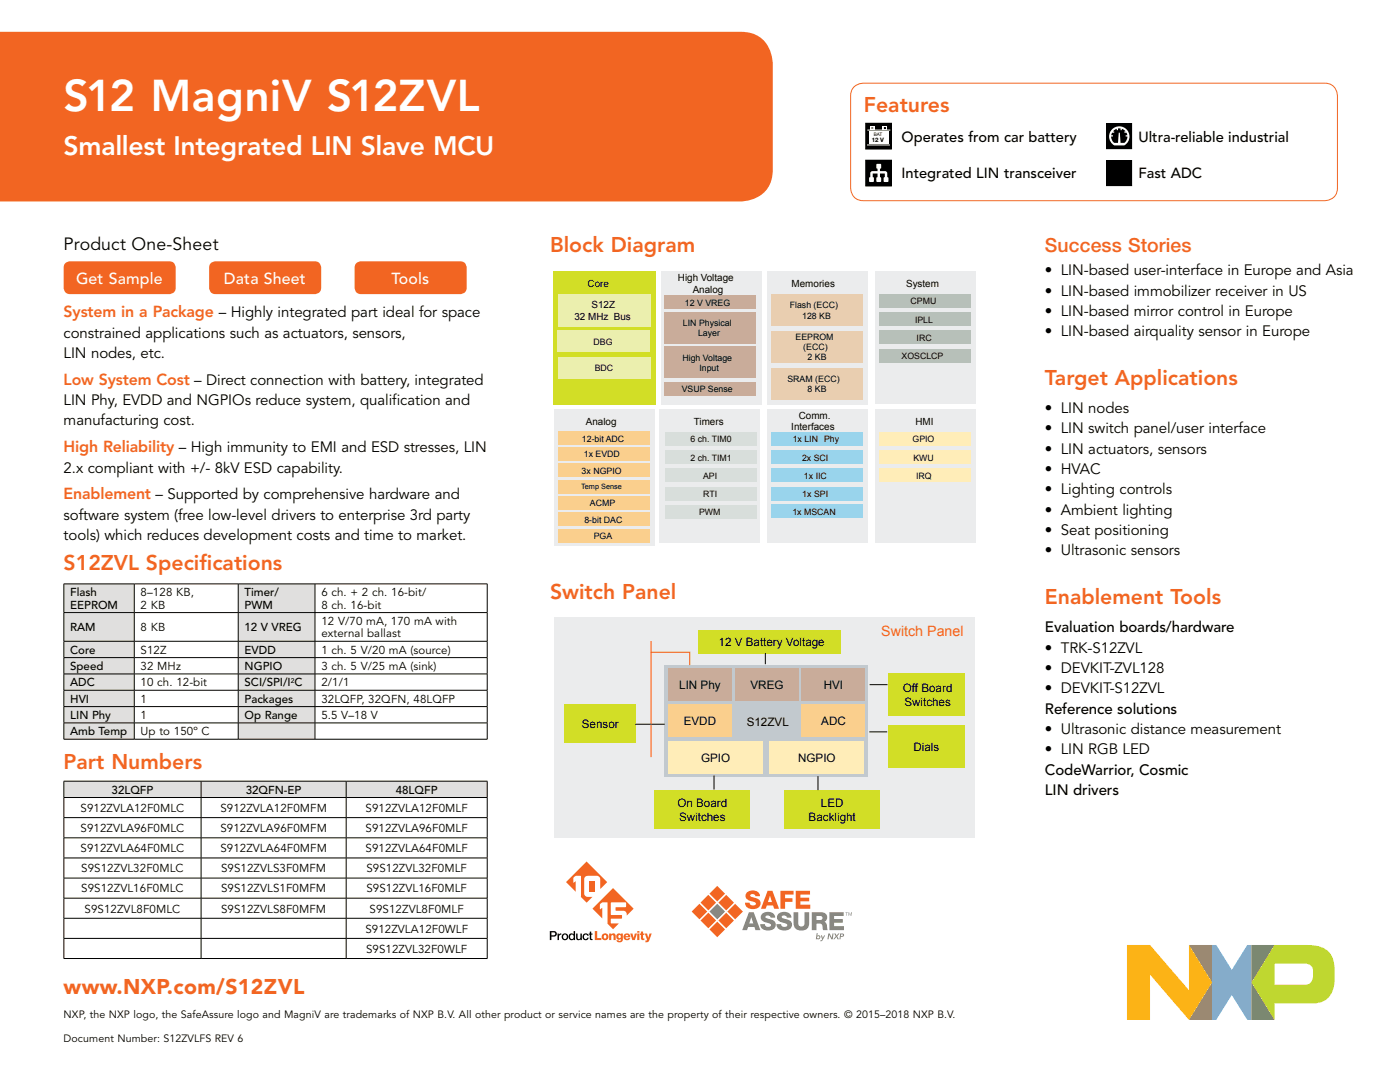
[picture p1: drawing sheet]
<svg xmlns="http://www.w3.org/2000/svg" width="279mm" height="216mm" viewBox="0 0 279 216" stroke-linecap="round" stroke-linejoin="round" font-family="sans-serif">
<defs><g id="words">
<text font-size="8.8" fill="#fff" x="12.7" y="22.1">S12 MagniV S12ZVL</text>
<text font-size="5.3" fill="#fff" x="12.7" y="31">Smallest Integrated LIN Slave MCU</text>
<g font-size="4.2" fill="#f26522">
<text x="172.4" y="22.3">Features</text>
<text x="109.8" y="50.3">Block Diagram</text>
<text x="208.5" y="76.8">Target Applications</text>
<text x="12.7" y="113.7">S12ZVL Specifications</text>
<text x="109.8" y="119.6">Switch Panel</text>
<text x="208.5" y="120.5">Enablement Tools</text>
<text x="12.7" y="153.4">Part Numbers</text>
<text x="12.7" y="198.4">www.NXP.com/S12ZVL</text>
</g>
<text font-size="3.9" fill="#f26522" x="208.5" y="50.3">Success Stories</text>
<text font-size="3.5" x="12.7" y="49.9">Product One-Sheet</text>
<g font-size="3.2" fill="#fff">
<text x="15.2" y="56.6">Get Sample</text>
<text x="44.7" y="56.6">Data Sheet</text>
<text x="78.1" y="56.6">Tools</text>
</g>
<g font-size="3.2" fill="#f26522">
<text x="12.7" y="63.3">System in a Package – Highly integrated part ideal for space</text>
<text x="12.7" y="76.8">Low System Cost – Direct connection with battery, integrated</text>
<text x="12.7" y="90.2">High Reliability – High immunity to EMI and ESD stresses, LIN</text>
<text x="12.7" y="99.6">Enablement – Supported by comprehensive hardware and</text>
</g>
<g font-size="3">
<text x="208.5" y="54.9">• LIN-based user-interface in Europe and Asia</text>
<text x="208.5" y="59">• LIN-based immobilizer receiver in US</text>
<text x="208.5" y="63">• LIN-based mirror control in Europe</text>
<text x="12.7" y="67.4">constrained applications such as actuators, sensors,</text>
<text x="12.7" y="71.5">LIN nodes, etc.</text>
<text x="208.5" y="67.1">• LIN-based airquality sensor in Europe</text>
<text x="12.7" y="80.8">LIN Phy, EVDD and NGPIOs reduce system, qualification and</text>
<text x="208.5" y="82.4">• LIN nodes</text>
<text x="12.7" y="84.9">manufacturing cost.</text>
<text x="208.5" y="86.5">• LIN switch panel/user interface</text>
<text x="12.7" y="94.3">2.x compliant with +/- 8kV ESD capability.</text>
<text x="208.5" y="90.5">• LIN actuators, sensors</text>
<text x="208.5" y="94.6">• HVAC</text>
<text x="208.5" y="98.7">• Lighting controls</text>
<text x="12.7" y="103.7">software system (free low-level drivers to enterprise 3rd party</text>
<text x="12.7" y="107.7">tools) which reduces development costs and time to market.</text>
<text x="208.5" y="102.7">• Ambient lighting</text>
<text x="208.5" y="106.8">• Seat positioning</text>
<text x="208.5" y="110.8">• Ultrasonic sensors</text>
<text x="208.5" y="126.2">Evaluation boards/hardware</text>
<text x="208.5" y="130.2">• TRK-S12ZVL</text>
<text x="208.5" y="134.3">• DEVKIT-ZVL128</text>
<text x="208.5" y="138.3">• DEVKIT-S12ZVL</text>
<text x="208.5" y="142.4">Reference solutions</text>
<text x="208.5" y="146.5">• Ultrasonic distance measurement</text>
<text x="208.5" y="150.5">• LIN RGB LED</text>
<text x="208.5" y="154.6">CodeWarrior, Cosmic</text>
<text x="208.5" y="158.6">LIN drivers</text>
</g>
<g font-size="2.9">
<text x="179.9" y="28.3">Operates from car battery</text>
<text x="227.2" y="28.3">Ultra-reliable industrial</text>
<text x="179.9" y="35.4">Integrated LIN transceiver</text>
<text x="227.2" y="35.4">Fast ADC</text>
</g>
<text font-size="2.8" fill="#e45225" x="175.9" y="126.9">Switch Panel</text>
<text font-size="2.5" x="102.7" y="48.4">BLOCK DIAGRAM TITLE CAPS AT 20PT.</text>
<g font-size="2.3">
<text x="14" y="119">Flash</text>
<text x="28.1" y="119">8–128 KB,</text>
<text x="48.8" y="119">Timer/</text>
<text x="64.1" y="119">6 ch. + 2 ch. 16-bit/</text>
<text x="14" y="121.5">EEPROM</text>
<text x="14" y="126">RAM</text>
<text x="28.1" y="121.5">2 KB</text>
<text x="28.1" y="126">8 KB</text>
<text x="48.8" y="121.5">PWM</text>
<text x="48.8" y="126">12 V VREG</text>
<text x="64.1" y="121.5">8 ch. 16-bit</text>
<text x="64.1" y="124.7">12 V/70 mA, 170 mA with</text>
<text x="14" y="130.5">Core</text>
<text x="28.1" y="130.5">S12Z</text>
<text x="48.8" y="130.5">EVDD</text>
<text x="64.1" y="127.2">external ballast</text>
<text x="64.1" y="130.5">1 ch. 5 V/20 mA (source)</text>
<text x="143.4" y="129">12 V Battery Voltage</text>
<text x="14" y="133.7">Speed</text>
<text x="14" y="137">ADC</text>
<text x="28.1" y="133.7">32 MHz</text>
<text x="28.1" y="137">10 ch. 12-bit</text>
<text x="48.8" y="133.7">NGPIO</text>
<text x="48.8" y="137">SCI/SPI/I C</text>
<text x="64.1" y="133.7">3 ch. 5 V/25 mA (sink)</text>
<text x="64.1" y="137">2/1/1</text>
<text x="14" y="140.2">HVI</text>
<text x="14" y="143.5">LIN Phy</text>
<text x="28.1" y="140.2">1</text>
<text x="28.1" y="143.5">1</text>
<text x="48.8" y="140.2">Packages</text>
<text x="48.8" y="143.5">Op Range</text>
<text x="64.1" y="140.2">32LQFP, 32QFN, 48LQFP</text>
<text x="64.1" y="143.5">5.5 V–18 V</text>
<text x="180.2" y="138.2">Off Board</text>
<text x="180.5" y="140.9">Switches</text>
<text x="14" y="146.7">Amb Temp</text>
<text x="28.1" y="146.7">Up to 150º C</text>
<text x="116.1" y="145.3">Sensor</text>
<text x="182.3" y="149.8">Dials</text>
<text x="22.3" y="158.4">32LQFP</text>
<text x="49.1" y="158.4">32QFN-EP</text>
<text x="79" y="158.4">48LQFP</text>
<text x="135.2" y="161">On Board</text>
<text x="163.8" y="161.1">LED</text>
<text x="16.1" y="162">S912ZVLA12F0MLC</text>
<text x="16.1" y="166">S912ZVLA96F0MLC</text>
<text x="44" y="162">S912ZVLA12F0MFM</text>
<text x="44" y="166">S912ZVLA96F0MFM</text>
<text x="73" y="162">S912ZVLA12F0MLF</text>
<text x="73" y="166">S912ZVLA96F0MLF</text>
<text x="135.5" y="163.7">Switches</text>
<text x="161.4" y="163.9">Backlight</text>
<text x="16.1" y="170.1">S912ZVLA64F0MLC</text>
<text x="44" y="170.1">S912ZVLA64F0MFM</text>
<text x="73" y="170.1">S912ZVLA64F0MLF</text>
<text x="16.2" y="174.1">S9S12ZVL32F0MLC</text>
<text x="16.2" y="178.1">S9S12ZVL16F0MLC</text>
<text x="44.1" y="174.1">S9S12ZVLS3F0MFM</text>
<text x="44.1" y="178.1">S9S12ZVLS1F0MFM</text>
<text x="73.1" y="174.1">S9S12ZVL32F0MLF</text>
<text x="73.1" y="178.1">S9S12ZVL16F0MLF</text>
<text x="16.9" y="182.1">S9S12ZVL8F0MLC</text>
<text x="44.1" y="182.1">S9S12ZVLS8F0MFM</text>
<text x="73.8" y="182.1">S9S12ZVL8F0MLF</text>
<text x="72.9" y="186.1">S912ZVLA12F0WLF</text>
<text x="73.1" y="190.1">S9S12ZVL32F0WLF</text>
</g>
<g font-size="2.3" fill="#010101">
<text x="135.6" y="137.6">LIN Phy</text>
<text x="149.8" y="137.6">VREG</text>
<text x="164.4" y="137.5">HVI</text>
<text x="136.5" y="144.7">EVDD</text>
<text x="149" y="144.8">S12ZVL</text>
<text x="163.9" y="144.7">ADC</text>
<text x="139.9" y="152">GPIO</text>
<text x="159.3" y="152">NGPIO</text>
</g>
<g font-size="2.1">
<text x="12.7" y="203.1">NXP, the NXP logo, the SafeAssure logo and MagniV are trademarks of NXP B.V. All other product or service names are the property of their respective owners. © 2015–2018 NXP B.V.</text>
<text x="12.7" y="207.9">Document Number: S12ZVLFS REV 6</text>
</g>
<g font-size="2" fill="#010101">
<text x="117.3" y="57.2">Core</text>
<text x="135.3" y="56.1">High Voltage</text>
<text x="138.2" y="58.4">Analog</text>
<text x="158" y="57.2">Memories</text>
<text x="180.8" y="57.2">System</text>
<text x="114.6" y="63.9">32 MHz Bus</text>
<text x="118" y="61.5">S12Z</text>
<text x="159.4" y="83.5">Comm.</text>
<text x="116.9" y="84.7">Analog</text>
<text x="138.4" y="84.7">Timers</text>
<text x="157.9" y="85.9">Interfaces</text>
<text x="182.7" y="84.7">HMI</text>
</g>
<g font-size="1.8" fill="#010101">
<text x="136.3" y="65.1">LIN Physical</text>
<text x="136.7" y="61">12 V VREG</text>
<text x="157.6" y="61.5">Flash (ECC)</text>
<text x="160.1" y="63.6">128 KB</text>
<text x="181.7" y="60.7">CPMU</text>
<text x="182.6" y="64.4">IPLL</text>
<text x="118.5" y="68.8">DBG</text>
<text x="136.2" y="72">High Voltage</text>
<text x="139.3" y="67.1">Layer</text>
<text x="158.8" y="67.8">EEPROM</text>
<text x="160.3" y="69.9">(ECC)</text>
<text x="161.2" y="71.9">2 KB</text>
<text x="179.9" y="71.6">XOSCLCP</text>
<text x="182.9" y="68">IRC</text>
<text x="118.7" y="74.1">BDC</text>
<text x="139.6" y="74">Input</text>
<text x="157.2" y="76.2">SRAM (ECC)</text>
<text x="136" y="78.3">VSUP Sense</text>
<text x="161.2" y="78.3">8 KB</text>
<text x="116.1" y="88.1">12-bit ADC</text>
<text x="137.8" y="88.3">6 ch. TIM0</text>
<text x="158.2" y="88.3">1x LIN Phy</text>
<text x="182.1" y="88.3">GPIO</text>
<text x="116.1" y="94.5">3x NGPIO</text>
<text x="116.5" y="91.3">1x EVDD</text>
<text x="137.8" y="91.9">2 ch. TIM1</text>
<text x="140.3" y="95.6">API</text>
<text x="160.1" y="91.9">2x SCI</text>
<text x="160.4" y="95.6">1x IIC</text>
<text x="182.3" y="91.9">KWU</text>
<text x="182.8" y="95.6">IRQ</text>
<text x="117.7" y="101">ACMP</text>
<text x="140.3" y="99.2">RTI</text>
<text x="160.1" y="99.2">1x SPI</text>
<text x="116.6" y="104.3">8-bit DAC</text>
<text x="118.5" y="107.6">PGA</text>
<text x="139.5" y="102.9">PWM</text>
<text x="158.1" y="102.7">1x MSCAN</text>
</g>
<text font-size="1.5" fill="#010101" x="116" y="97.7">Temp Sense</text>
<text font-size="1.3" x="58" y="136.2">2</text>
<text font-size="1.2" x="174" y="28.4">12 V</text>
<text font-size=".9" x="174.4" y="27.1">BAT</text>
</g></defs>
<path d="M241.9 188.6h.8l3.1 4.9 3.1-4.9h.9v14.9h-.9l-3.1-5-3.1 5h-.8z" fill="#6dacde"/>
<path d="M237.3 188.6h4.6v14.9h-4.6l4.6-7.5z" fill="#938647"/>
<path d="M249.8 188.6h4.6l-4.6 7.4 4.6 7.5h-4.6z" fill="#6d9a45"/>
<path d="M254.4 188.6l-4.6 7.4 4.6 7.5v-3.3h7.7a4 4 0 0 0 4.2-4v-.8a9.5 9.5 0 0 0-.6-4.8 5 5 0 0 0-4.8-2zM254.4 192.3h5.8a1.52 1.52 0 0 1 1.9 1.6 2.27 2.27 0 0 1-1 2.5l-6.7 .1z" fill="#bfd730"/>
<path d="M224.9 188.6h4.6l7.8 9v-9l4.6 7.4-4.6 7.5-7.8-9v9h-4.6z" fill="#fcb316"/>
<path d="M-.1 6.4h148a6.2 6.2 0 0 1 6.3 6.3v21.2a6.2 6.2 0 0 1-6.3 6.3h-148z" fill="#f26522"/>
<g fill="#000">
<path d="M111.3 186.3h.2v.2l.2-.2h.3v.2l-.4 .2v.9h-.3zM115 186.3h.3v1l.2 .1 .3-.2v-.9h.3v1.3h-.3v-.2l-.1 .1a.49 .49 0 0 1-.7-.1zM116.4 186.4a.63 .63 0 0 1 1.1 .3l-.8-.2a.57 .57 0 0 0 0 .8l.3 .1 .2-.3h.3a.66 .66 0 0 1-1 .4 .66 .66 0 0 1-.1-1.1zM117.7 185.9h.3v.4h.2v.2h-.2v.8l.2 .1v.2l-.5-.2v-.9h-.2v-.2h.2z"/>
<path d="M109.7 185.8h.8a.56 .56 0 0 1 .6 .5 .56 .56 0 0 1-.6 .6h-.5v.7h-.3zM110 186v.6l.8-.1-.1-.4z"/>
<path d="M112.1 186.9a.68 .68 0 0 1 1.3 0 .68 .68 0 0 1-1.3 0zM112.5 186.5a.41 .41 0 0 0-.1 .7 .41 .41 0 0 0 .7-.1 .43 .43 0 0 0-.1-.5 .43 .43 0 0 0-.5-.1z"/>
<path d="M113.7 186.4l.3-.2 .5 .2v-.6h.3v1.8h-.3v-.2a.62 .62 0 0 1-.9 .1 .62 .62 0 0 1-.1-.9zM113.7 187a.45 .45 0 0 0 .9 0 .45 .45 0 0 0-.9 0z"/>
</g>
<g fill="#f26522">
<path d="M118.7 185.8h.5v1.4h.8v.4h-1.3z"/>
<path d="M121.6 186.3h.4v.2l.2-.2h.5l.1 .2 .1 1.1h-.5v-.8l-.2-.2-.2 .1v.9h-.4z"/>
<path d="M125.8 186.3h.4l.3 .8 .2-.8h.4l-.4 1.3h-.5z"/>
<path d="M127.9 185.9h.4v.4h.3v.3h-.3v.5l.3 .2v.3h-.5l-.2-.2v-.8h-.2v-.3h.2z"/>
<path d="M128.7 186.3h.4l.3 .8 .2-.8h.5l-.6 1.4a.6 .6 0 0 1-.7 .3v-.3l.3-.2z"/>
<path d="M118.2 181.3l4.1-4.1 4.2 4.1-1.4 1.4a.85 .85 0 0 0-1.2-1h-1v-.6l2-.1v-.9h-3v2.5h2.1l.1 .1v.6l-2.2 .1 .1 .9h1.5l-1.2 1.1-1.1-1.1v-4.2h-1l-.5 .4v.9l.5-.2v2.1z"/>
<path d="M113 176l4.1-4.1 4.1 4.1-1.4 1.4v-1.9a.71 .71 0 0 0-.7-.7h-.6a2.24 2.24 0 0 0-1.7 .2l-.2 .5v2.8a.7 .7 0 0 0 .7 .7h.9l-1.1 1.1-1.2-1.2v-4.1h-1l-.5 .4v.9l.5-.2v2z"/>
<path d="M117.6 175.8h1.2v2.1h-1.2z"/>
<path d="M120.1 186.9a.69 .69 0 0 1 1.3 0 .69 .69 0 0 1-1.3 0zM120.4 187a.35 .35 0 0 0 .7 0 .35 .35 0 0 0-.7 0z"/>
<path d="M123.1 186.4l.4-.2 .4 .2v-.1h.4v1.3a.69 .69 0 0 1-.6 .4 .69 .69 0 0 1-.7-.4l.8 .1 .1-.4a.6 .6 0 0 1-.9 0 .6 .6 0 0 1 .1-.9zM123.4 186.9a.29 .29 0 0 0 .5 0 .29 .29 0 0 0-.5 0z"/>
<path d="M124.6 186.4a.69 .69 0 0 1 .8-.1 .69 .69 0 0 1 .4 .7h-1a.29 .29 0 0 0 .3 .3 .29 .29 0 0 0 .3-.1h.4a.7 .7 0 0 1-1.1 .3 .7 .7 0 0 1-.1-1.1zM124.9 186.7l-.1 .1h.6l-.1-.2z"/>
<path d="M127.2 185.8h.4v.3h-.4zM127.2 186.3h.4v1.3h-.4z"/>
</g>
<path d="M170.3 17.5a2.78 2.78 0 0 1 2-.9h92.1a2.45 2.45 0 0 1 2.5 2.5v18.4a2.45 2.45 0 0 1-2.5 2.5h-92.1a2.45 2.45 0 0 1-2.5-2.5v-18.4l.1-.9z" fill="none" stroke="#f26522" stroke-width=".2"/>
<path d="M172.8 24.6h5.1v5.1h-5.1z" fill="#000"/>
<path d="M172.8 24.6h5.1v5.1h-5.1z" fill="none" stroke="#000" stroke-width=".2"/>
<path d="M173.3 26.2h4v2.5h-4z" fill="#fff"/>
<path d="M173 28.9h4.6M173.1 26h4.6" fill="none" stroke="#fff" stroke-width=".2"/>
<g fill="#fff">
<path d="M173.7 25.2h.8v.8h-.8z"/>
<path d="M176.2 25.2h.8v.8h-.8z"/>
</g>
<path d="M172.8 32h5.1v5.1h-5.1zM173.9 25.5h.4M176.4 25.6h.4M176.6 25.3v.5" fill="none" stroke="#000" stroke-width=".2"/>
<path d="M172.8 32h5.1v5.1h-5.1z" fill="#000"/>
<path d="M174.9 32.7h.9l.1 .8-.3 .2v.4h1l.4 .3 .1 1 .2 .1v.8h-.8l-.2-.2v-.6l.3-.1v-.8h-1v.8l.3 .1v.6l-.2 .2h-.6l-.2-.2v-.6l.2-.1v-.8h-.9v.8l.2 .1v.6l-.2 .2h-.7l-.1-.8 .3-.1v-1l.4-.3h1v-.4l-.2-.2z" fill="#fff"/>
<path d="M220.8 24.6h5.1v5.1h-5.1zM220.7 24.6h5.2v5.1v-5.1h-5.1v5.1l5.1 .1h-5.2z" fill="#000"/>
<path d="M221.9 25.8a2.03 2.03 0 0 1 3.1 .2 2.03 2.03 0 0 1-.6 3h-2a2.03 2.03 0 0 1-.5-3.2zM222.2 26.1l-.1 .1h.3v.3h-.5l-.1 .5h.3v.2h-.4l.2 .7 .3 .5 .2 .1h.7l.2-2h.2l.1 2h.8l.1-.1 .4-.5 .1-.7h-.4v-.2h.4l-.2-.5h-.4v-.3h.2l-.1-.1-.6-.4v.3h-.3v-.4h-.2h-.3v.4h-.2v-.3z" fill="#fff"/>
<g fill="#000">
<path d="M220.8 32h5.1v5.1h-5.1z"/>
<path d="M220.8 32h5.1v5.1h-5.1zM220.7 31.9v5.2h5.2v-5.2z"/>
</g>
<path d="M138 176.8h32v13.2h-32z" fill="#fff"/>
<g fill="#f26522">
<path d="M143.1 183.9l1.6 1.6-1.6 1.5-1.5-1.5z"/>
<path d="M143.4 183.7l1.5-1.6 1.6 1.6-1.6 1.5z"/>
<path d="M146.7 180.3l1.6 1.6-1.6 1.5-1.5-1.5z"/>
<path d="M141.4 182.1l1.5 1.6-1.5 1.5-1.6-1.5z"/>
</g>
<path d="M143.1 180.3l1.6 1.6-1.6 1.5-1.5-1.5z" fill="#808285"/>
<g fill="#f26522">
<path d="M143.4 180.1l1.5-1.5 1.6 1.5-1.6 1.6z"/>
<path d="M139.6 180.3l1.5 1.6-1.5 1.5-1.6-1.5z"/>
<path d="M139.8 180.1l1.6-1.5 1.5 1.5-1.5 1.6z"/>
<path d="M141.6 178.3l1.5-1.5 1.6 1.5-1.6 1.6z"/>
<path d="M149.1 178a1.56 1.56 0 0 1 2.6 .8h-1a.55 .55 0 0 0-.4-.4 .55 .55 0 0 0-.6 .3l.1 .2 .6 .2a1.2 1.2 0 0 1 1.2 .6 1.2 1.2 0 0 1-.1 1.3 1.91 1.91 0 0 1-2.7-.4l-.1-.5h.9a.65 .65 0 0 0 .6 .6 .65 .65 0 0 0 .7-.4 1.15 1.15 0 0 0-1.1-.5 1.02 1.02 0 0 1-.9-.6 1.02 1.02 0 0 1 .2-1.2z"/>
<path d="M155.7 177.8h2.7v.7h-1.7v.7h1.5v.7h-1.5v1.4h-1z"/>
<path d="M158.8 177.8h2.9v.7h-2v.6h1.8v.7h-1.8v.7h2v.8h-2.9z"/>
<path d="M153.7 178.7l-.4 1.3h.8zM153.2 177.8h.9l1.4 3.5h-1l-.2-.6h-1.3l-.2 .6h-.9z"/>
</g>
<g fill="#808285">
<path d="M152.1 182.3a1.56 1.56 0 0 1 2.6 .8h-.9a.55 .55 0 0 0-.5-.4 .55 .55 0 0 0-.5 .3v.1l.6 .3a1.2 1.2 0 0 1 1.2 .5 1.2 1.2 0 0 1-.1 1.4 1.91 1.91 0 0 1-2.7-.4l-.1-.5h.9a.65 .65 0 0 0 .6 .6 .65 .65 0 0 0 .7-.4 1.15 1.15 0 0 0-1-.5 1.02 1.02 0 0 1-1-.7 1.02 1.02 0 0 1 .2-1.1z"/>
<path d="M155.4 182.3a1.56 1.56 0 0 1 2.5 .8h-.9a.55 .55 0 0 0-.5-.4 .55 .55 0 0 0-.5 .3l.1 .1 .5 .3a1.2 1.2 0 0 1 1.3 .5 1.2 1.2 0 0 1-.2 1.4 1.91 1.91 0 0 1-2.7-.4v-.5h.9a.65 .65 0 0 0 .5 .6 .65 .65 0 0 0 .7-.4 1.15 1.15 0 0 0-1-.5 1.02 1.02 0 0 1-1-.7 1.02 1.02 0 0 1 .3-1.1z"/>
<path d="M158.4 182h.9v2.2a.63 .63 0 0 0 .6 .7 .63 .63 0 0 0 .7-.7v-2.2h.9v2.1a1.46 1.46 0 0 1-2.1 1.5 1.29 1.29 0 0 1-1-1.5z"/>
<path d="M165.5 182h2.9v.8h-1.9v.6h1.7v.7h-1.7v.7h1.9v.8h-2.9z"/>
<path d="M168.7 182h.6l-.3 .1v.6l-.1-.6z"/>
<path d="M169.3 182h.2l.2 .6 .2-.6h.1v.7l-.1-.5-.2 .5-.3-.5-.1 .5z"/>
<path d="M163.8 186.6h.2l.2 .6 .3-.6h.2l-.6 1.1-.3 .1h-.1v-.2l.4-.2z"/>
<path d="M165.3 186.3h.3l.4 .8 .1-.8h.2l-.1 1.1h-.3l-.4-.9-.2 .9h-.2z"/>
<path d="M166.5 186.3h.2l.3 .4 .3-.4h.2l-.4 .5 .3 .6h-.2l-.3-.5-.4 .5h-.2l.5-.6z"/>
<path d="M149.9 183l-.4 1.3h.8zM149.5 182h.9l1.3 3.6h-.9l-.2-.6h-1.3l-.2 .6h-1z"/>
<path d="M162.9 182.8v.8l1.1-.1a.41 .41 0 0 0 .1-.5 .41 .41 0 0 0-.4-.2zM162 182h1.8a1.02 1.02 0 0 1 1.2 .7 1.02 1.02 0 0 1-.5 1.2 1.44 1.44 0 0 1 .6 1.5l.1 .2h-.9l-.1-.6a.59 .59 0 0 0-.6-.7h-.7v1.3h-.9z"/>
<path d="M163.1 187a.23 .23 0 0 0 .4 0 .23 .23 0 0 0-.4 0zM163 186.2h.2l-.1 .5 .1-.1a.33 .33 0 0 1 .5 .4 .44 .44 0 0 1-.6 .4l-.1-.1-.2 .1z"/>
<path d="M167.9 186.4l-.1 .4 .4-.1v-.2zM167.7 186.3h.4a.39 .39 0 0 1 .3 .5 .39 .39 0 0 1-.6 .1l-.1 .5h-.2z"/>
</g>
<path d="M12.7 155.9h27.4v3.2h-27.4zM40.1 155.9h29v3.2h-29zM69.1 155.9h28.1v3.2h-28.1z" fill="#e0dfde"/>
<g fill="none" stroke="#000" stroke-width=".2">
<path d="M12.7 155.9h84.6M12.7 155.9v3.2M40.1 155.9v3.2M40.1 159.2v3.9M69.1 155.9v3.2M69.1 159.2v3.9M97.2 155.9v3.2M97.2 159.2v3.9M97.3 159.1l-84.6 .1v3.9M12.7 163.1h84.6M12.7 167.2h84.6M12.7 171.2h84.6"/>
<path d="M12.7 175.2h84.6M12.7 179.2h84.6M12.7 163.2v3.9M12.7 167.2v3.9M12.7 171.2v4M12.7 175.3v3.9M12.7 179.3v3.9M40.1 163.2v3.9M40.1 167.2v3.9M40.1 171.2v4M40.1 175.3v3.9M40.1 179.3v3.9"/>
<path d="M69.1 163.2v3.9M69.1 167.2v3.9M69.1 171.2v4M69.1 175.3v3.9M69.1 179.3v3.9M97.2 163.2v3.9M97.2 167.2v3.9M97.2 171.2v4M97.2 175.3v3.9M97.2 179.3v3.9M12.7 187.2h84.6M12.7 187.3v3.9l84.6 .1"/>
<path d="M40.1 183.3v3.9M40.1 187.3v3.9M69.1 183.3v3.9M69.1 187.3v3.9M97.2 183.3v3.9M97.2 187.3v3.9M97.3 183.2l-84.6 .1v3.9"/>
</g>
<path d="M12.7 116.5h14.1v5.7h-14.1zM47.5 116.5h15.4v5.7h-15.4zM12.7 122.2h14.1v5.8h-14.1zM47.5 122.2h15.4v5.8h-15.4zM12.7 128h14.1v3.2h-14.1zM47.5 128h15.4v3.2h-15.4zM12.7 131.2h14.1v3.3h-14.1zM47.5 131.2h15.4v3.3h-15.4zM12.7 134.5h14.1v3.2h-14.1zM47.5 134.5h15.4v3.2h-15.4zM12.7 137.7h14.1v3.3h-14.1zM47.5 137.7h15.4v3.3h-15.4zM12.7 141h14.1v3.2h-14.1zM47.5 141h15.4v3.2h-15.4zM12.7 144.2h14.1v3.3h-14.1zM47.5 144.2h15.4v3.3h-15.4z" fill="#e0dfde"/>
<g fill="none" stroke="#000" stroke-width=".2">
<path d="M12.7 116.5h84.6M12.7 116.6v5.6M26.8 116.6v5.6M47.5 116.6v5.6M62.9 116.6v5.6M97.2 116.6v5.6M12.7 122.2h84.6M12.7 128h84.6M12.7 131.2h84.6M12.7 134.5h84.6M12.7 122.3v5.6M12.7 128v3.2"/>
<path d="M12.7 131.3v3.1M12.7 134.5v3.2M26.8 122.3v5.6M26.8 128v3.2M26.8 131.3v3.1M26.8 134.5v3.2M26.8 137.8v3.1M47.5 122.3v5.6M47.5 128v3.2M47.5 131.3v3.1M47.5 134.5v3.2M47.5 137.8v3.1"/>
<path d="M62.9 122.3v5.6M62.9 128v3.2M62.9 131.3v3.1M62.9 134.5v3.2M62.9 137.8v3.1M97.2 122.3v5.6M97.2 128v3.2M97.2 131.3v3.1M97.2 134.5v3.2M97.2 137.8v3.1M97.3 137.7l-84.6 .1v3.1M12.7 141h84.6"/>
<path d="M12.7 144.2h84.6M12.7 141v3.2M12.7 144.3v3.2h84.6M26.8 141v3.2M26.8 144.3v3.2M47.5 141v3.2M47.5 144.3v3.2M62.9 141v3.2M62.9 144.3v3.2M97.2 141v3.2M97.2 144.3v3.2"/>
</g>
<g fill="#fff">
<path d="M109.4 53.3h85.3v55.7h-85.3z"/>
<path d="M175.3 57.9h19.4v42h-19.4z"/>
</g>
<g fill="#ebeced">
<path d="M131.9 54.1h20v26.6h-20z" fill-rule="evenodd"/>
<path d="M153.1 81.6h20v26.6h-20z" fill-rule="evenodd"/>
</g>
<path d="M174.7 81.6h19.9v26.6h-19.9z" fill="#ebeced"/>
<path d="M110.5 54h20.4v26.7h-20.4z" fill="#d2de26"/>
<path d="M174.7 54.1h20v26.5h-20z" fill="#ebeced"/>
<g fill="#ebeced">
<path d="M153.1 54.1h20v26.7h-20z" fill-rule="evenodd"/>
<path d="M131.5 81.6h20v26.7h-20z" fill-rule="evenodd"/>
<path d="M110.7 81.6h19.9v27.2h-19.9z" fill-rule="evenodd"/>
</g>
<g fill="#ebefae">
<path d="M111.5 71.2h18.4v4.3h-18.4z"/>
<path d="M111.3 66h18.4v4.3h-18.4z"/>
<path d="M111.4 58.7h18.4v6.5h-18.4z"/>
</g>
<path d="M175.4 58.7h18.3v2.6h-18.3z" fill-rule="evenodd" fill="#b7c0b9"/>
<g fill="#e9ceb0">
<path d="M153.8 58.7h18.3v6.3h-18.3z"/>
<path d="M153.8 73.4h18.3v6.3h-18.3z"/>
</g>
<path d="M132.6 58.9h18.2v2.7h-18.2z" fill="#c9ac9a"/>
<g fill="#facf8d">
<path d="M111.4 86.1h18.3v2.6h-18.3z"/>
<path d="M111.4 89.2h18.3v2.7h-18.3z"/>
</g>
<path d="M132.7 86.3h18.3v2.6h-18.3z" fill-rule="evenodd" fill="#d8dedb"/>
<path d="M153.8 89.9h18.3v2.6h-18.3z" fill="#99d4ec"/>
<path d="M175.4 86.3h18.3v2.6h-18.3z" fill="#ffedb8"/>
<path d="M132.7 89.9h18.3v2.6h-18.3z" fill-rule="evenodd" fill="#d8dedb"/>
<g fill="#b7c0b9">
<path d="M175.4 62.4h18.3v2.6h-18.3z" fill-rule="evenodd"/>
<path d="M175.4 66h18.3v2.6h-18.3z" fill-rule="evenodd"/>
<path d="M175.4 69.6h18.3v2.6h-18.3z" fill-rule="evenodd"/>
</g>
<path d="M153.8 66.1h18.3v6.3h-18.3z" fill="#e9ceb0"/>
<g fill="#d8dedb">
<path d="M132.7 93.6h18.3v2.6h-18.3z" fill-rule="evenodd"/>
<path d="M132.7 97.2h18.3v2.6h-18.3z" fill-rule="evenodd"/>
<path d="M132.7 100.8h18.3v2.7h-18.3z" fill-rule="evenodd"/>
</g>
<g fill="#99d4ec">
<path d="M153.8 93.6h18.3v2.6h-18.3z"/>
<path d="M153.8 97.2h18.3v2.6h-18.3z"/>
</g>
<g fill="#ffedb8">
<path d="M175.4 89.9h18.3v2.6h-18.3z"/>
<path d="M175.4 93.6h18.3v2.6h-18.3z"/>
</g>
<path d="M153.8 86.3h18.3v2.6h-18.3z" fill="#99d4ec"/>
<g fill="#c9ac9a">
<path d="M132.6 62.3h18.2v6.3h-18.2z"/>
<path d="M132.6 69.2h18.2v6.3h-18.2z"/>
<path d="M132.6 76.2h18.2v2.7h-18.2z"/>
</g>
<g fill="#facf8d">
<path d="M111.4 92.5h18.3v2.7h-18.3z"/>
<path d="M111.4 95.7h18.3v2.7h-18.3z"/>
</g>
<path d="M153.8 100.7h18.3v2.6h-18.3z" fill="#99d4ec"/>
<g fill="#facf8d">
<path d="M111.4 99h18.3v2.6h-18.3z"/>
<path d="M111.4 105.6h18.3v2.7h-18.3z"/>
<path d="M111.4 102.3h18.3v2.7h-18.3z"/>
</g>
<path d="M104.9 119.6h93.3v51.1h-93.3z" fill="#fff"/>
<path d="M110.6 123.2h83.9v44h-83.9z" fill="#ebeced"/>
<path d="M132.6 132.7h40.7v22.3h-40.7z" fill="#c2c9ce"/>
<path d="M133.3 133.4h12.6v6.5h-12.6z" fill-rule="evenodd" fill="#c9ac9a"/>
<path d="M133.3 147.9h18.9v6.5h-18.9z" fill-rule="evenodd" fill="#ffedb8"/>
<path d="M133.3 140.5h12.6v6.5h-12.6z" fill-rule="evenodd" fill="#facf8d"/>
<path d="M146.7 133.4h12.6v6.5h-12.6z" fill-rule="evenodd" fill="#c9ac9a"/>
<path d="M160 140.5h12.6v6.5h-12.6z" fill-rule="evenodd" fill="#facf8d"/>
<path d="M153.5 147.9h18.9v6.5h-18.9z" fill-rule="evenodd" fill="#ffedb8"/>
<g fill="#d2de26">
<path d="M112.6 140.5h14.2v7.7h-14.2z"/>
<path d="M130.6 157.6h19v7.7h-19z"/>
</g>
<path d="M159.9 133.3h12.7v6.5h-12.7z" fill-rule="evenodd" fill="#c9ac9a"/>
<path d="M146.8 140.6h12.7v6.5h-12.7z" fill="#dbac2f"/>
<g fill="#d2de26">
<path d="M177.2 134.4h15.2v8.4h-15.2z"/>
<path d="M156.5 157.7h19v7.8h-19z"/>
<path d="M177.2 144.7h15.3v8.4h-15.3z"/>
<path d="M139.4 125.7h28.4v4.7h-28.4z"/>
</g>
<path d="M152.7 130.3v2.2M173.6 136.6h3.5M126.8 144.5h5.9M142.5 154.8v2.7M163.2 154.9v2.8M173.5 146h3.6" fill="none" stroke="#010101" stroke-width=".2"/>
<path d="M129.9 130.1h7.8v2.6M129.9 127.9v23.2" fill="none" stroke="#e31b23" stroke-width=".2"/>
<g fill="#f26522">
<path d="M13.1 52.4l.9-.3h19.8a1.22 1.22 0 0 1 1.3 1.3v4a1.22 1.22 0 0 1-1.3 1.3h-19.8a1.22 1.22 0 0 1-1.3-1.3v-4l.1-.6z"/>
<path d="M42.2 52.4l.8-.3h19.8a1.22 1.22 0 0 1 1.3 1.3v4a1.22 1.22 0 0 1-1.3 1.3h-19.8a1.22 1.22 0 0 1-1.3-1.3v-4l.2-.6z"/>
<path d="M71.2 52.4l.8-.3h19.9a1.22 1.22 0 0 1 1.2 1.3v4a1.22 1.22 0 0 1-1.2 1.3h-19.9a1.22 1.22 0 0 1-1.2-1.3v-4l.1-.6z"/>
</g>
<use href="#words"/>
</svg>
